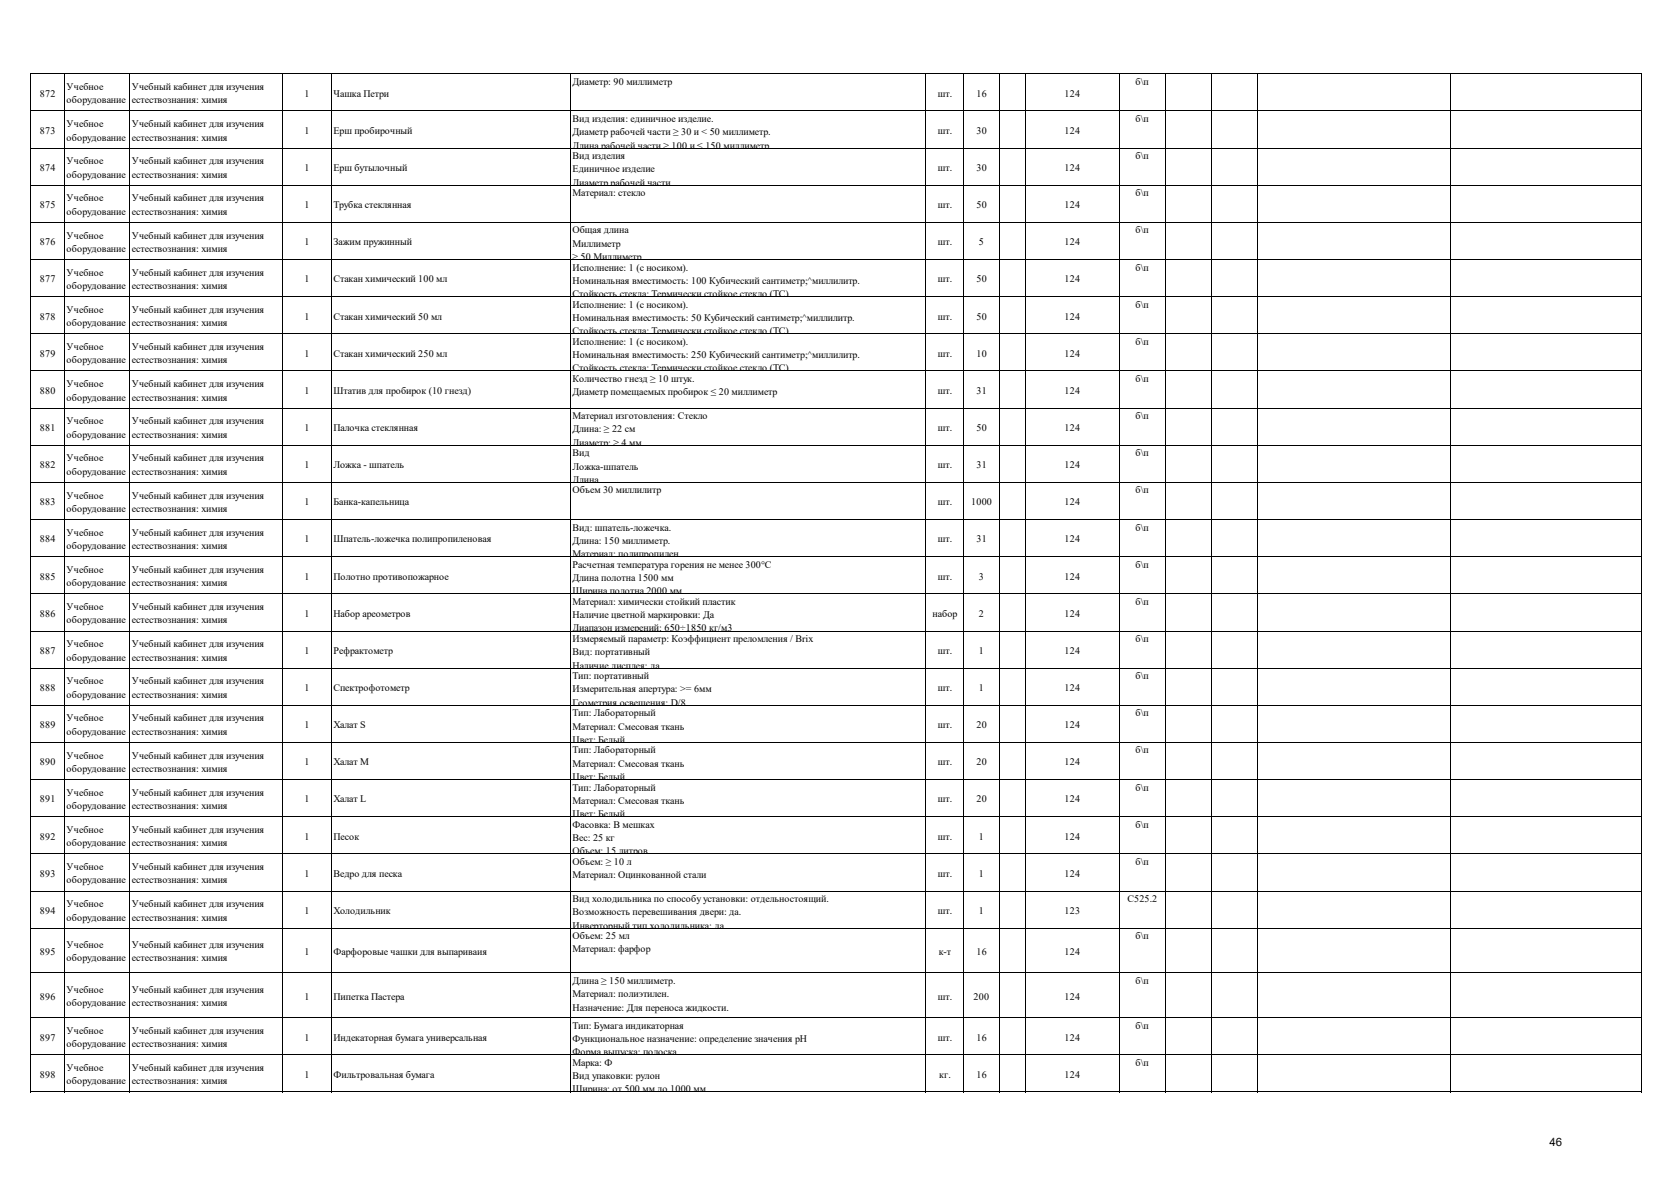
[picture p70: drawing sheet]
<svg xmlns="http://www.w3.org/2000/svg" width="297mm" height="210mm" viewBox="0 0 297 210" stroke-linecap="round" stroke-linejoin="round" font-family="sans-serif">
<defs><g id="words">
<text font-size="2" x="275.4" y="203.8">46</text>
<g font-size="1.8">
<text x="7.1" y="17.2">872</text>
<text x="11.8" y="16">Учебное</text>
<text x="23.4" y="16">Учебный кабинет для изучения</text>
<text x="54.1" y="17.2">1</text>
<text x="59.3" y="17.2">Чашка Петри</text>
<text x="101.8" y="15.1">Диаметр: 90 миллиметр</text>
<text x="166.7" y="17.2">шт.</text>
<text x="173.6" y="17.2">16</text>
<text x="189.2" y="17.2">124</text>
<text x="201.8" y="15.1">б\п</text>
<text x="7.1" y="23.8">873</text>
<text x="11.8" y="18.4">оборудование</text>
<text x="11.8" y="22.6">Учебное</text>
<text x="23.4" y="18.4">естествознания: химия</text>
<text x="23.4" y="22.6">Учебный кабинет для изучения</text>
<text x="54.1" y="23.8">1</text>
<text x="59.3" y="23.8">Ерш пробирочный</text>
<text x="101.8" y="21.7">Вид изделия: единичное изделие.</text>
<text x="166.7" y="23.8">шт.</text>
<text x="173.6" y="23.8">30</text>
<text x="189.2" y="23.8">124</text>
<text x="201.8" y="21.7">б\п</text>
<text x="11.8" y="25">оборудование</text>
<text x="11.8" y="29.2">Учебное</text>
<text x="23.4" y="25">естествознания: химия</text>
<text x="23.4" y="29.2">Учебный кабинет для изучения</text>
<text x="101.8" y="24">Диаметр рабочей части ≥ 30 и &lt; 50 миллиметр.</text>
<text x="101.8" y="26.4">Длина рабочей части ≥ 100 и ≤ 150 миллиметр</text>
<text x="101.8" y="28.3">Вид изделия</text>
<text x="201.8" y="28.3">б\п</text>
<text x="7.1" y="30.4">874</text>
<text x="11.8" y="31.6">оборудование</text>
<text x="11.8" y="35.8">Учебное</text>
<text x="23.4" y="31.6">естествознания: химия</text>
<text x="23.4" y="35.8">Учебный кабинет для изучения</text>
<text x="54.1" y="30.4">1</text>
<text x="59.3" y="30.4">Ерш бутылочный</text>
<text x="101.8" y="30.7">Единичное изделие</text>
<text x="101.8" y="33">Диаметр рабочей части</text>
<text x="101.8" y="34.9">Материал: стекло</text>
<text x="166.7" y="30.4">шт.</text>
<text x="173.6" y="30.4">30</text>
<text x="189.2" y="30.4">124</text>
<text x="201.8" y="34.9">б\п</text>
<text x="7.1" y="37">875</text>
<text x="11.8" y="38.2">оборудование</text>
<text x="23.4" y="38.2">естествознания: химия</text>
<text x="54.1" y="37">1</text>
<text x="59.3" y="37">Трубка стеклянная</text>
<text x="101.8" y="41.5">Общая длина</text>
<text x="166.7" y="37">шт.</text>
<text x="173.6" y="37">50</text>
<text x="189.2" y="37">124</text>
<text x="201.8" y="41.5">б\п</text>
<text x="7.1" y="43.6">876</text>
<text x="11.8" y="42.4">Учебное</text>
<text x="11.8" y="44.8">оборудование</text>
<text x="23.4" y="42.4">Учебный кабинет для изучения</text>
<text x="23.4" y="44.8">естествознания: химия</text>
<text x="54.1" y="43.6">1</text>
<text x="59.3" y="43.6">Зажим пружинный</text>
<text x="101.8" y="46.2">≥ 50 Миллиметр</text>
<text x="101.8" y="43.9">Миллиметр</text>
<text x="166.7" y="43.6">шт.</text>
<text x="174" y="43.6">5</text>
<text x="189.2" y="43.6">124</text>
<text x="7.1" y="50.2">877</text>
<text x="11.8" y="49">Учебное</text>
<text x="11.8" y="51.4">оборудование</text>
<text x="23.4" y="49">Учебный кабинет для изучения</text>
<text x="23.4" y="51.4">естествознания: химия</text>
<text x="54.1" y="50.2">1</text>
<text x="59.3" y="50.2">Стакан химический 100 мл</text>
<text x="101.8" y="52.8">Стойкость стекла: Термически стойкое стекло (ТС)</text>
<text x="101.8" y="48.1">Исполнение: 1 (с носиком).</text>
<text x="101.8" y="50.5">Номинальная вместимость: 100 Кубический сантиметр;^миллилитр.</text>
<text x="166.7" y="50.2">шт.</text>
<text x="173.6" y="50.2">50</text>
<text x="189.2" y="50.2">124</text>
<text x="201.8" y="48.1">б\п</text>
<text x="7.1" y="56.8">878</text>
<text x="11.8" y="55.6">Учебное</text>
<text x="11.8" y="58">оборудование</text>
<text x="23.4" y="55.6">Учебный кабинет для изучения</text>
<text x="23.4" y="58">естествознания: химия</text>
<text x="54.1" y="56.8">1</text>
<text x="59.3" y="56.8">Стакан химический 50 мл</text>
<text x="101.8" y="59.4">Стойкость стекла: Термически стойкое стекло (ТС)</text>
<text x="101.8" y="54.7">Исполнение: 1 (с носиком).</text>
<text x="101.8" y="57.1">Номинальная вместимость: 50 Кубический сантиметр;^миллилитр.</text>
<text x="166.7" y="56.8">шт.</text>
<text x="173.6" y="56.8">50</text>
<text x="189.2" y="56.8">124</text>
<text x="201.8" y="54.7">б\п</text>
<text x="7.1" y="63.4">879</text>
<text x="11.8" y="62.2">Учебное</text>
<text x="11.8" y="64.6">оборудование</text>
<text x="23.4" y="62.2">Учебный кабинет для изучения</text>
<text x="23.4" y="64.6">естествознания: химия</text>
<text x="54.1" y="63.4">1</text>
<text x="59.3" y="63.4">Стакан химический 250 мл</text>
<text x="101.8" y="61.3">Исполнение: 1 (с носиком).</text>
<text x="101.8" y="63.7">Номинальная вместимость: 250 Кубический сантиметр;^миллилитр.</text>
<text x="166.7" y="63.4">шт.</text>
<text x="173.6" y="63.4">10</text>
<text x="189.2" y="63.4">124</text>
<text x="201.8" y="61.3">б\п</text>
<text x="7.1" y="70">880</text>
<text x="11.8" y="68.8">Учебное</text>
<text x="11.8" y="71.2">оборудование</text>
<text x="23.4" y="68.8">Учебный кабинет для изучения</text>
<text x="23.4" y="71.2">естествознания: химия</text>
<text x="54.1" y="70">1</text>
<text x="59.3" y="70">Штатив для пробирок (10 гнезд)</text>
<text x="101.8" y="66">Стойкость стекла: Термически стойкое стекло (ТС)</text>
<text x="101.8" y="67.9">Количество гнезд ≥ 10 штук.</text>
<text x="101.8" y="70.3">Диаметр помещаемых пробирок ≤ 20 миллиметр</text>
<text x="166.7" y="70">шт.</text>
<text x="173.6" y="70">31</text>
<text x="189.2" y="70">124</text>
<text x="201.8" y="67.9">б\п</text>
<text x="7.1" y="76.6">881</text>
<text x="11.8" y="75.4">Учебное</text>
<text x="11.8" y="77.8">оборудование</text>
<text x="23.4" y="75.4">Учебный кабинет для изучения</text>
<text x="23.4" y="77.8">естествознания: химия</text>
<text x="54.1" y="76.6">1</text>
<text x="59.3" y="76.6">Палочка стеклянная</text>
<text x="101.8" y="74.5">Материал изготовления: Стекло</text>
<text x="101.8" y="76.9">Длина: ≥ 22 см</text>
<text x="166.7" y="76.6">шт.</text>
<text x="173.6" y="76.6">50</text>
<text x="189.2" y="76.6">124</text>
<text x="201.8" y="74.5">б\п</text>
<text x="7.1" y="83.2">882</text>
<text x="11.8" y="82">Учебное</text>
<text x="23.4" y="82">Учебный кабинет для изучения</text>
<text x="54.1" y="83.2">1</text>
<text x="59.3" y="83.2">Ложка - шпатель</text>
<text x="101.8" y="79.3">Диаметр: ≥ 4 мм</text>
<text x="101.8" y="81.1">Вид</text>
<text x="101.8" y="83.5">Ложка-шпатель</text>
<text x="166.7" y="83.2">шт.</text>
<text x="173.6" y="83.2">31</text>
<text x="189.2" y="83.2">124</text>
<text x="201.8" y="81.1">б\п</text>
<text x="7.1" y="89.8">883</text>
<text x="11.8" y="84.4">оборудование</text>
<text x="11.8" y="88.6">Учебное</text>
<text x="23.4" y="84.4">естествознания: химия</text>
<text x="23.4" y="88.6">Учебный кабинет для изучения</text>
<text x="54.1" y="89.8">1</text>
<text x="59.3" y="89.8">Банка-капельница</text>
<text x="101.8" y="85.9">Длина</text>
<text x="101.8" y="87.7">Объем 30 миллилитр</text>
<text x="166.7" y="89.8">шт.</text>
<text x="172.6" y="89.8">1000</text>
<text x="189.2" y="89.8">124</text>
<text x="201.8" y="87.7">б\п</text>
<text x="11.8" y="91">оборудование</text>
<text x="11.8" y="95.3">Учебное</text>
<text x="23.4" y="91">естествознания: химия</text>
<text x="23.4" y="95.3">Учебный кабинет для изучения</text>
<text x="101.8" y="94.3">Вид: шпатель-ложечка.</text>
<text x="201.8" y="94.3">б\п</text>
<text x="7.1" y="96.4">884</text>
<text x="11.8" y="97.6">оборудование</text>
<text x="11.8" y="101.9">Учебное</text>
<text x="23.4" y="97.6">естествознания: химия</text>
<text x="23.4" y="101.9">Учебный кабинет для изучения</text>
<text x="54.1" y="96.4">1</text>
<text x="59.3" y="96.4">Шпатель-ложечка полипропиленовая</text>
<text x="101.8" y="96.7">Длина: 150 миллиметр.</text>
<text x="101.8" y="99.1">Материал: полипропилен</text>
<text x="101.8" y="100.9">Расчетная температура горения не менее 300°C</text>
<text x="166.7" y="96.4">шт.</text>
<text x="173.6" y="96.4">31</text>
<text x="189.2" y="96.4">124</text>
<text x="201.8" y="100.9">б\п</text>
<text x="7.1" y="103">885</text>
<text x="11.8" y="104.2">оборудование</text>
<text x="23.4" y="104.2">естествознания: химия</text>
<text x="54.1" y="103">1</text>
<text x="59.3" y="103">Полотно противопожарное</text>
<text x="101.8" y="105.7">Ширина полотна 2000 мм</text>
<text x="101.8" y="103.3">Длина полотна 1500 мм</text>
<text x="101.8" y="107.5">Материал: химически стойкий пластик</text>
<text x="166.7" y="103">шт.</text>
<text x="174" y="103">3</text>
<text x="189.2" y="103">124</text>
<text x="201.8" y="107.5">б\п</text>
<text x="7.1" y="109.6">886</text>
<text x="11.8" y="108.5">Учебное</text>
<text x="11.8" y="110.8">оборудование</text>
<text x="23.4" y="108.5">Учебный кабинет для изучения</text>
<text x="23.4" y="110.8">естествознания: химия</text>
<text x="54.1" y="109.6">1</text>
<text x="59.3" y="109.6">Набор ареометров</text>
<text x="101.8" y="112.3">Диапазон измерений: 650÷1850 кг/м3</text>
<text x="101.8" y="109.9">Наличие цветной маркировки: Да</text>
<text x="165.8" y="109.6">набор</text>
<text x="174" y="109.6">2</text>
<text x="189.2" y="109.6">124</text>
<text x="7.1" y="116.3">887</text>
<text x="11.8" y="115.1">Учебное</text>
<text x="11.8" y="117.4">оборудование</text>
<text x="23.4" y="115.1">Учебный кабинет для изучения</text>
<text x="23.4" y="117.4">естествознания: химия</text>
<text x="54.1" y="116.3">1</text>
<text x="59.3" y="116.3">Рефрактометр</text>
<text x="101.8" y="118.9">Наличие дисплея: да</text>
<text x="101.8" y="114.1">Измеряемый параметр: Коэффициент преломления / Brix</text>
<text x="101.8" y="116.5">Вид: портативный</text>
<text x="166.7" y="116.3">шт.</text>
<text x="174" y="116.3">1</text>
<text x="189.2" y="116.3">124</text>
<text x="201.8" y="114.1">б\п</text>
<text x="7.1" y="122.9">888</text>
<text x="11.8" y="121.7">Учебное</text>
<text x="11.8" y="124">оборудование</text>
<text x="23.4" y="121.7">Учебный кабинет для изучения</text>
<text x="23.4" y="124">естествознания: химия</text>
<text x="54.1" y="122.9">1</text>
<text x="59.3" y="122.9">Спектрофотометр</text>
<text x="101.8" y="120.7">Тип: портативный</text>
<text x="101.8" y="123.1">Измерительная апертура: &gt;= 6мм</text>
<text x="101.8" y="125.5">Геометрия освещения: D/8</text>
<text x="166.7" y="122.9">шт.</text>
<text x="174" y="122.9">1</text>
<text x="189.2" y="122.9">124</text>
<text x="201.8" y="120.7">б\п</text>
<text x="7.1" y="129.5">889</text>
<text x="11.8" y="128.3">Учебное</text>
<text x="11.8" y="130.6">оборудование</text>
<text x="23.4" y="128.3">Учебный кабинет для изучения</text>
<text x="23.4" y="130.6">естествознания: химия</text>
<text x="54.1" y="129.5">1</text>
<text x="59.3" y="129.5">Халат S</text>
<text x="101.8" y="127.3">Тип: Лабораторный</text>
<text x="101.8" y="129.7">Материал: Смесовая ткань</text>
<text x="166.7" y="129.5">шт.</text>
<text x="173.6" y="129.5">20</text>
<text x="189.2" y="129.5">124</text>
<text x="201.8" y="127.3">б\п</text>
<text x="7.1" y="136.1">890</text>
<text x="11.8" y="134.9">Учебное</text>
<text x="11.8" y="137.2">оборудование</text>
<text x="23.4" y="134.9">Учебный кабинет для изучения</text>
<text x="23.4" y="137.2">естествознания: химия</text>
<text x="54.1" y="136.1">1</text>
<text x="59.3" y="136.1">Халат M</text>
<text x="101.8" y="132.1">Цвет: Белый</text>
<text x="101.8" y="133.9">Тип: Лабораторный</text>
<text x="101.8" y="136.3">Материал: Смесовая ткань</text>
<text x="166.7" y="136.1">шт.</text>
<text x="173.6" y="136.1">20</text>
<text x="189.2" y="136.1">124</text>
<text x="201.8" y="133.9">б\п</text>
<text x="7.1" y="142.7">891</text>
<text x="11.8" y="141.5">Учебное</text>
<text x="11.8" y="143.9">оборудование</text>
<text x="23.4" y="141.5">Учебный кабинет для изучения</text>
<text x="23.4" y="143.9">естествознания: химия</text>
<text x="54.1" y="142.7">1</text>
<text x="59.3" y="142.7">Халат L</text>
<text x="101.8" y="138.7">Цвет: Белый</text>
<text x="101.8" y="140.6">Тип: Лабораторный</text>
<text x="101.8" y="142.9">Материал: Смесовая ткань</text>
<text x="166.7" y="142.7">шт.</text>
<text x="173.6" y="142.7">20</text>
<text x="189.2" y="142.7">124</text>
<text x="201.8" y="140.6">б\п</text>
<text x="7.1" y="149.3">892</text>
<text x="11.8" y="148.1">Учебное</text>
<text x="23.4" y="148.1">Учебный кабинет для изучения</text>
<text x="54.1" y="149.3">1</text>
<text x="59.3" y="149.3">Песок</text>
<text x="101.8" y="145.3">Цвет: Белый</text>
<text x="101.8" y="147.2">Фасовка: В мешках</text>
<text x="101.8" y="149.5">Вес: 25 кг</text>
<text x="166.7" y="149.3">шт.</text>
<text x="174" y="149.3">1</text>
<text x="189.2" y="149.3">124</text>
<text x="201.8" y="147.2">б\п</text>
<text x="7.1" y="155.9">893</text>
<text x="11.8" y="150.5">оборудование</text>
<text x="11.8" y="154.7">Учебное</text>
<text x="23.4" y="150.5">естествознания: химия</text>
<text x="23.4" y="154.7">Учебный кабинет для изучения</text>
<text x="54.1" y="155.9">1</text>
<text x="59.3" y="155.9">Ведро для песка</text>
<text x="101.8" y="151.9">Объем: 15 литров</text>
<text x="101.8" y="153.8">Объем: ≥ 10 л</text>
<text x="166.7" y="155.9">шт.</text>
<text x="174" y="155.9">1</text>
<text x="189.2" y="155.9">124</text>
<text x="201.8" y="153.8">б\п</text>
<text x="11.8" y="157.1">оборудование</text>
<text x="11.8" y="161.3">Учебное</text>
<text x="23.4" y="157.1">естествознания: химия</text>
<text x="23.4" y="161.3">Учебный кабинет для изучения</text>
<text x="101.8" y="156.1">Материал: Оцинкованной стали</text>
<text x="101.8" y="160.4">Вид холодильника по способу установки: отдельностоящий.</text>
<text x="200.4" y="160.4">С525.2</text>
<text x="7.1" y="162.5">894</text>
<text x="11.8" y="163.7">оборудование</text>
<text x="23.4" y="163.7">естествознания: химия</text>
<text x="54.1" y="162.5">1</text>
<text x="59.3" y="162.5">Холодильник</text>
<text x="101.8" y="165.1">Инверторный тип холодильника: да</text>
<text x="101.8" y="162.7">Возможность перевешивания двери: да.</text>
<text x="101.8" y="167">Объем: 25 мл</text>
<text x="166.7" y="162.5">шт.</text>
<text x="174" y="162.5">1</text>
<text x="189.2" y="162.5">123</text>
<text x="201.8" y="167">б\п</text>
<text x="7.1" y="169.8">895</text>
<text x="11.8" y="168.6">Учебное</text>
<text x="11.8" y="170.9">оборудование</text>
<text x="23.4" y="168.6">Учебный кабинет для изучения</text>
<text x="23.4" y="170.9">естествознания: химия</text>
<text x="54.1" y="169.8">1</text>
<text x="59.3" y="169.8">Фарфоровые чашки для выпариваия</text>
<text x="101.8" y="169.3">Материал: фарфор</text>
<text x="166.9" y="169.8">к-т</text>
<text x="173.6" y="169.8">16</text>
<text x="189.2" y="169.8">124</text>
<text x="7.1" y="177.7">896</text>
<text x="11.8" y="176.5">Учебное</text>
<text x="11.8" y="178.9">оборудование</text>
<text x="23.4" y="176.5">Учебный кабинет для изучения</text>
<text x="23.4" y="178.9">естествознания: химия</text>
<text x="54.1" y="177.7">1</text>
<text x="59.3" y="177.7">Пипетка Пастера</text>
<text x="101.8" y="174.9">Длина ≥ 150 миллиметр.</text>
<text x="101.8" y="177.3">Материал: полиэтилен.</text>
<text x="101.8" y="179.7">Назначение: Для переноса жидкости.</text>
<text x="166.7" y="177.7">шт.</text>
<text x="173.1" y="177.7">200</text>
<text x="189.2" y="177.7">124</text>
<text x="201.8" y="174.9">б\п</text>
<text x="7.1" y="185">897</text>
<text x="11.8" y="183.8">Учебное</text>
<text x="23.4" y="183.8">Учебный кабинет для изучения</text>
<text x="54.1" y="185">1</text>
<text x="59.3" y="185">Индекаторная бумага универсальная</text>
<text x="101.8" y="182">С</text>
<text x="101.8" y="182.9">Тип: Бумага индикаторная</text>
<text x="101.8" y="185.3">Функциональное назначение: определение значения рH</text>
<text x="166.7" y="185">шт.</text>
<text x="173.6" y="185">16</text>
<text x="189.2" y="185">124</text>
<text x="201.8" y="182.9">б\п</text>
<text x="7.1" y="191.6">898</text>
<text x="11.8" y="186.2">оборудование</text>
<text x="11.8" y="190.4">Учебное</text>
<text x="23.4" y="186.2">естествознания: химия</text>
<text x="23.4" y="190.4">Учебный кабинет для изучения</text>
<text x="54.1" y="191.6">1</text>
<text x="59.3" y="191.6">Фильтровальная бумага</text>
<text x="101.8" y="187.6">Форма выпуска: полоска</text>
<text x="101.8" y="189.5">Марка: Ф</text>
<text x="101.8" y="191.9">Вид упаковки: рулон</text>
<text x="167" y="191.6">кг.</text>
<text x="173.6" y="191.6">16</text>
<text x="189.2" y="191.6">124</text>
<text x="201.8" y="189.5">б\п</text>
<text x="11.8" y="192.8">оборудование</text>
<text x="23.4" y="192.8">естествознания: химия</text>
<text x="101.8" y="194.2">Ширина: от 500 мм до 1000 мм</text>
</g>
</g></defs>
<g fill="none" stroke="#000" stroke-width=".18">
<path d="M5.5 13v181.2M5.6 13.1h286.2M5.6 19.7h286.2M11.4 13.2v181M23 13.2v181M50.3 13.2v181M58.8 13.2v181M101.3 13.2v181M164.6 13.2v181M171.3 13.2v181M177.6 13.2v181M182.2 13.2v181"/>
<path d="M199 13.2v181M207.1 13.2v181M215.3 13.2v181M223.5 13.2v181M257.8 13.2v181M291.8 13.2v181M5.6 26.3h286.2M5.6 32.9h286.2M5.6 39.5h286.2M5.6 46.1h286.2M5.6 52.8h286.2M5.6 59.4h286.2"/>
<path d="M5.6 66h286.2M5.6 72.6h286.2M5.6 79.2h286.2M5.6 85.8h286.2M5.6 92.4h286.2M5.6 99h286.2M5.6 105.6h286.2M5.6 112.2h286.2M5.6 118.8h286.2M5.6 125.4h286.2M5.6 132h286.2M5.6 138.6h286.2"/>
<path d="M5.6 145.2h286.2M5.6 151.8h286.2M5.6 158.4h286.2M5.6 165h286.2M5.6 173h286.2M5.6 180.9h286.2M5.6 187.5h286.2M5.6 194.1h286.2"/>
</g>
<use href="#words"/>
</svg>
